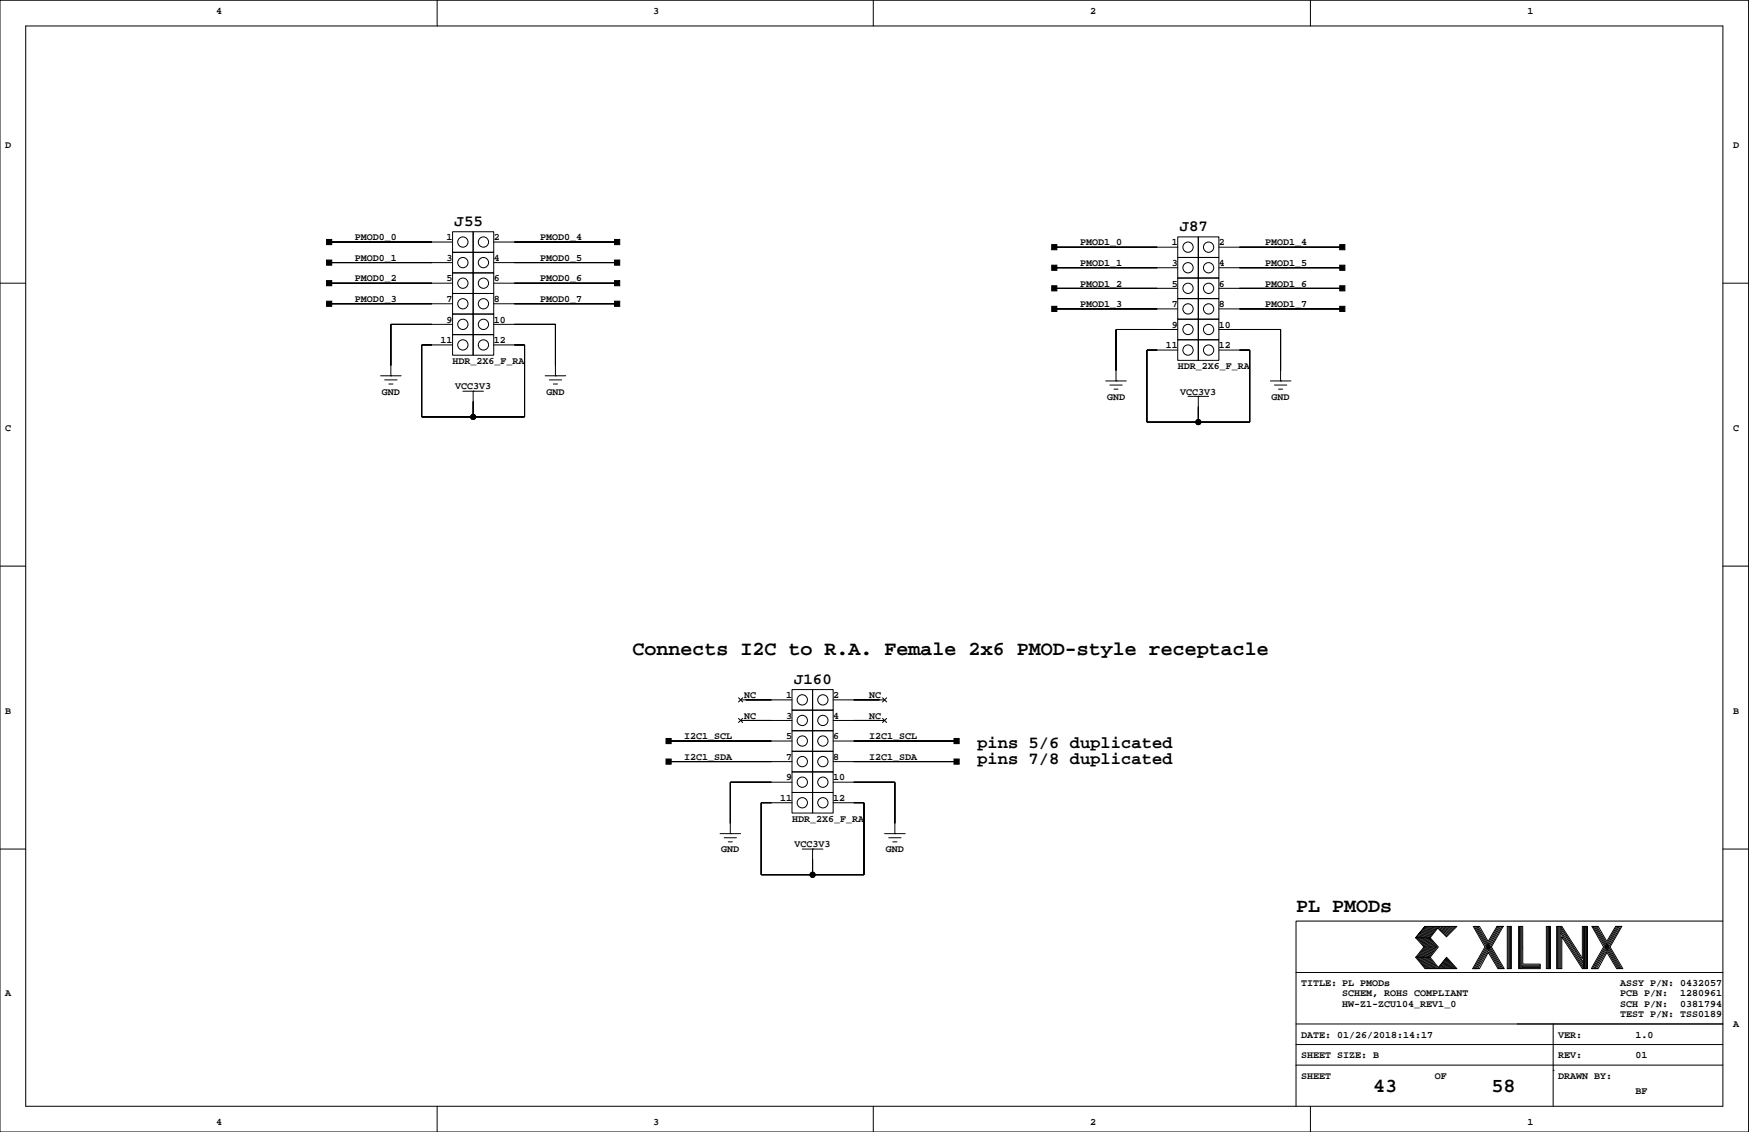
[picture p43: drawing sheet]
<svg xmlns="http://www.w3.org/2000/svg" width="432mm" height="279mm" viewBox="0 0 432 279" stroke-linecap="round" stroke-linejoin="round" font-family="sans-serif">
<defs><g id="words">
<g font-size="4.9">
<text x="156.2" y="161.7">Connects I2C to R.A. Female 2x6 PMOD-style receptacle</text>
<text x="320" y="225.2">PL PMODs</text>
<text x="339" y="269.6">43</text>
<text x="368.2" y="269.6">58</text>
</g>
<g font-size="4.2">
<text x="241.2" y="184.7">pins 5/6 duplicated</text>
<text x="241.2" y="188.5">pins 7/8 duplicated</text>
</g>
<g font-size="3.9">
<text x="112.2" y="55.7">J55</text>
<text x="291.3" y="57">J87</text>
<text x="196" y="168.8">J160</text>
</g>
<g font-size="2.5">
<text x="53.3" y="3.4">4</text>
<text x="161.3" y="3.4">3</text>
<text x="269.2" y="3.4">2</text>
<text x="377.1" y="3.4">1</text>
<text x="1.3" y="36.4">D</text>
<text x="427.9" y="36.4">D</text>
<text x="87.6" y="59.3">PMOD0_0</text>
<text x="110.3" y="59.3">1</text>
<text x="121.9" y="59.3">2</text>
<text x="133.3" y="59.3">PMOD0_4</text>
<text x="87.6" y="64.4">PMOD0_1</text>
<text x="110.3" y="64.4">3</text>
<text x="121.9" y="64.4">4</text>
<text x="133.3" y="64.4">PMOD0_5</text>
<text x="266.6" y="60.6">PMOD1_0</text>
<text x="266.6" y="65.6">PMOD1_1</text>
<text x="289.3" y="65.6">3</text>
<text x="289.3" y="60.6">1</text>
<text x="300.9" y="65.6">4</text>
<text x="300.9" y="60.6">2</text>
<text x="312.3" y="60.6">PMOD1_4</text>
<text x="312.3" y="65.6">PMOD1_5</text>
<text x="87.6" y="69.5">PMOD0_2</text>
<text x="110.3" y="69.5">5</text>
<text x="121.9" y="69.5">6</text>
<text x="133.3" y="69.5">PMOD0_6</text>
<text x="266.6" y="70.7">PMOD1_2</text>
<text x="289.3" y="70.7">5</text>
<text x="300.9" y="70.7">6</text>
<text x="312.3" y="70.7">PMOD1_6</text>
<text x="87.6" y="74.5">PMOD0_3</text>
<text x="110.3" y="74.5">7</text>
<text x="121.9" y="74.5">8</text>
<text x="133.3" y="74.5">PMOD0_7</text>
<text x="266.6" y="75.8">PMOD1_3</text>
<text x="289.3" y="75.8">7</text>
<text x="300.9" y="75.8">8</text>
<text x="312.3" y="75.8">PMOD1_7</text>
<text x="110.3" y="79.6">9</text>
<text x="121.9" y="79.6">10</text>
<text x="289.3" y="80.9">9</text>
<text x="300.9" y="80.9">10</text>
<text x="108.8" y="84.7">11</text>
<text x="111.7" y="89.8">HDR_2X6_F_RA</text>
<text x="121.9" y="84.7">12</text>
<text x="287.8" y="86">11</text>
<text x="300.9" y="86">12</text>
<text x="290.8" y="91">HDR_2X6_F_RA</text>
<text x="94.3" y="97.4">GND</text>
<text x="112.4" y="96.1">VCC3V3</text>
<text x="134.9" y="97.4">GND</text>
<text x="273.3" y="98.7">GND</text>
<text x="291.4" y="97.4">VCC3V3</text>
<text x="313.9" y="98.7">GND</text>
<text x="1.3" y="106.3">C</text>
<text x="427.9" y="106.3">C</text>
<text x="183.7" y="172.3">NC</text>
<text x="194.1" y="172.3">1</text>
<text x="205.7" y="172.3">2</text>
<text x="214.6" y="172.3">NC</text>
<text x="1.3" y="176.1">B</text>
<text x="183.7" y="177.4">NC</text>
<text x="194.1" y="177.4">3</text>
<text x="205.7" y="177.4">4</text>
<text x="214.6" y="177.4">NC</text>
<text x="427.9" y="176.1">B</text>
<text x="168.9" y="182.5">I2C1_SCL</text>
<text x="194.1" y="182.5">5</text>
<text x="205.7" y="182.5">6</text>
<text x="214.6" y="182.5">I2C1_SCL</text>
<text x="168.9" y="187.5">I2C1_SDA</text>
<text x="194.1" y="187.5">7</text>
<text x="205.7" y="187.5">8</text>
<text x="214.6" y="187.5">I2C1_SDA</text>
<text x="192.6" y="197.7">11</text>
<text x="194.1" y="192.6">9</text>
<text x="205.7" y="197.7">12</text>
<text x="205.7" y="192.6">10</text>
<text x="195.5" y="202.8">HDR_2X6_F_RA</text>
<text x="196.2" y="209.1">VCC3V3</text>
<text x="178.1" y="210.4">GND</text>
<text x="218.7" y="210.4">GND</text>
<text x="1.3" y="245.9">A</text>
<text x="321.2" y="243.4">TITLE: PL PMODs</text>
<text x="331.4" y="245.9">SCHEM, ROHS COMPLIANT</text>
<text x="400" y="245.9">PCB P/N:</text>
<text x="400" y="243.4">ASSY P/N: 0432057</text>
<text x="414.8" y="245.9">1280961</text>
<text x="331.4" y="248.5">HW-Z1-ZCU104_REV1_0</text>
<text x="400" y="251">TEST P/N: TSS0189</text>
<text x="400" y="248.5">SCH P/N:</text>
<text x="414.8" y="248.5">0381794</text>
<text x="321.2" y="256.1">DATE: 01/26/2018:14:17</text>
<text x="384.7" y="256.1">VER:</text>
<text x="403.8" y="256.1">1.0</text>
<text x="427.9" y="253.6">A</text>
<text x="321.2" y="261.2">SHEET SIZE: B</text>
<text x="384.7" y="261.2">REV:</text>
<text x="403.8" y="261.2">01</text>
<text x="321.2" y="266.3">SHEET</text>
<text x="354.2" y="266.3">OF</text>
<text x="384.7" y="266.3">DRAWN BY:</text>
<text x="403.8" y="270.1">BF</text>
<text x="53.3" y="277.7">4</text>
<text x="161.3" y="277.7">3</text>
<text x="269.2" y="277.7">2</text>
<text x="377.1" y="277.7">1</text>
</g>
</g></defs>
<g fill="none" stroke="#000" stroke-width=".25">
<path d="M0 .1h431.7v279.3h-431.7zM6.3 6.4h419.1v266.7h-419.1zM107.9 .1v6.3M215.6 .1v6.3M323.5 .1v6.3M81.3 59.7h30.4M111.7 57.2h5.1v5.1h-5.1zM116.8 57.2h5.1v5.1h-5.1zM121.9 59.7h30.5M290.8 58.5h5v5h-5zM295.8 58.5h5.1v5h-5.1zM0 69.9h6.3"/>
<path d="M81.3 69.9h30.4M81.3 64.8h30.4M81.3 75h30.4M111.7 77.5h5.1v5.1h-5.1zM111.7 72.4h5.1v5.1h-5.1zM111.7 67.4h5.1v5h-5.1zM111.7 62.3h5.1v5.1h-5.1zM116.8 77.5h5.1v5.1h-5.1zM116.8 72.4h5.1v5.1h-5.1zM116.8 67.4h5.1v5h-5.1zM116.8 62.3h5.1v5.1h-5.1zM121.9 69.9h30.5"/>
<path d="M121.9 64.8h30.5M121.9 75h30.5M260.3 61h30.5M260.3 66.1h30.5M260.3 71.2h30.5M260.3 76.2h30.5M290.8 78.8h5v5.1h-5zM290.8 73.7h5v5.1h-5zM290.8 68.6h5v5.1h-5zM290.8 63.5h5v5.1h-5zM295.8 78.8h5.1v5.1h-5.1zM295.8 73.7h5.1v5.1h-5.1z"/>
<path d="M295.8 68.6h5.1v5.1h-5.1zM295.8 63.5h5.1v5.1h-5.1zM300.9 61h30.5M300.9 66.1h30.5M300.9 71.2h30.5M300.9 76.2h30.5M425.4 69.9h6.3M94 92.8h5M95 93.8h3M96 94.8h1M96.5 92.8h.1M111.7 82.6h5.1v5.1h-5.1z"/>
<path d="M111.7 80.1h-15.2v12.7M111.7 85.1h-7.6v17.8h25.4v-17.8h-7.6M114.3 96.6h5.1M116.8 82.6h5.1v5.1h-5.1zM116.8 96.6h.1M116.8 96.6v6.3M121.9 80.1h15.2v12.7M134.6 92.8h5.1M135.6 93.8h3.1M136.6 94.8h1M137.1 92.8h.1M273 94h5.1"/>
<path d="M274 95h3.1M275 96.1h1M275.5 94h.1M290.8 83.9h5v5h-5zM290.8 81.3h-15.3v12.7M290.8 86.4h-7.7v17.8h25.4v-17.8h-7.6M293.3 97.8h5.1M295.8 83.9h5.1v5h-5.1zM295.8 97.8h.1M295.8 97.8v6.4M300.9 81.3h15.3v12.7M313.6 94h5.1"/>
<path d="M314.6 95h3.1M315.7 96.1h1M316.2 94h.1M0 139.7h6.3M425.4 139.7h6.3M182.3 177.3l1 1M182.3 172.2l1 1.1M182.8 172.7h12.7M182.8 177.8h12.7M183.3 177.3l-1 1M183.3 172.2l-1 1.1M195.5 175.3h5.1v5.1h-5.1z"/>
<path d="M195.5 170.2h5.1v5.1h-5.1zM200.6 175.3h5.1v5.1h-5.1zM200.6 170.2h5.1v5.1h-5.1zM205.7 172.7h12.7M205.7 177.8h12.7M217.9 172.2l1 1.1M217.9 177.3l1 1M218.9 172.2l-1 1.1M218.9 177.3l-1 1M165.1 182.9h30.4M165.1 188h30.4M195.5 195.6h5.1v5.1h-5.1z"/>
<path d="M195.5 190.5h5.1v5.1h-5.1zM195.5 185.4h5.1v5.1h-5.1zM195.5 180.4h5.1v5h-5.1zM195.5 193.1h-15.2v12.7M195.5 198.1h-7.6v17.8h25.4v-17.8h-7.6M200.6 195.6h5.1v5.1h-5.1zM200.6 190.5h5.1v5.1h-5.1zM200.6 185.4h5.1v5.1h-5.1zM200.6 180.4h5.1v5h-5.1zM205.7 193.1h15.2v12.7M205.7 182.9h30.5M205.7 188h30.5"/>
<path d="M0 209.6h6.3M177.8 205.8h5M178.8 206.8h3M179.8 207.8h1M180.3 205.8h.1M198.1 209.6h5.1M200.6 209.6h.1M200.6 209.6v6.3M218.4 205.8h5.1M219.4 206.8h3.1M220.4 207.8h1M220.9 205.8h.1"/>
<path d="M425.4 209.6h6.3M349.5 236.3h3.6M349.9 231.5l1.9 2.2-2 2.6 2.2 2.8M350.1 236.3l2.2 2.8M350.2 231.5l1.9 2.3-2 2.5M350.4 236.3l2.2 2.8M350.5 231.5l1.9 2.3-2 2.5M350.6 236.3l2.3 2.7M350.8 231.5l1.9 2.3-2 2.5M351 236.3l2.2 2.8M351.1 231.5l1.9 2.3-2 2.5M351.3 236.3l2.2 2.8"/>
<path d="M351.4 231.5l1.9 2.3-2 2.5M351.6 236.3l2.2 2.8M351.7 231.5l1.9 2.2M351.8 228.7l-2.3 2.8 2.3-2.8h7.9l-2.6 2.5-2.1-2.1-1.9 2.4 2 2.2-2 2.6 2 2.5 2-2.5 2.6 2.8h-7.9l-2.3-2.8M351.9 236.3l2.2 2.8M352 231.5l1.9 2.2M352.1 228.7l-2.2 2.7M352.2 236.3l2.2 2.8M352.3 231.5l1.9 2.3-2 2.5M352.4 228.7l-2.2 2.7M352.5 236.3l2.2 2.8M352.6 231.5l1.9 2.2"/>
<path d="M352.7 228.7l-2.2 2.7M352.8 236.3l2.2 2.8M352.8 231.5l2 2.2M353 228.7l-2.2 2.7M353.1 231.5h-3.6l2.1 2.2-2.1 2.6M353.2 228.7l-2.1 2.7M353.6 233.8l-2 2.5M353.6 228.7l-2.2 2.7M353.8 228.7l-2.1 2.7M353.9 233.8l-1.9 2.4M354.1 228.7l-2.1 2.7M354.4 228.7l-2.1 2.7"/>
<path d="M354.5 233.8l-2 2.5M354.7 228.7l-2.1 2.7M354.8 233.8l-2 2.5M355 228.7l-2.1 2.7M355.2 238.8l.2 .3M355.3 238.6l.4 .5M355.4 228.7l-.4 .4M355.4 238.4l.6 .7M355.6 238.3l.7 .8M355.7 238.1l.9 1M355.7 228.7l-.5 .5M355.9 237.9l1 1.2"/>
<path d="M356 237.8l1.2 1.3M356.1 228.7l-.8 .7M356.1 237.6l1.4 1.4M356.3 237.4l1.5 1.7M356.4 237.2l1.6 1.9M356.5 228.7l-1 .9M356.5 237.1l1.8 2M356.7 236.9l1.9 2.2M356.8 236.7l2.1 2.4M356.8 228.7l-1.1 1.1M356.9 236.6l2.3 2.5M357.1 236.5l2.3 2.6"/>
<path d="M357.2 228.7l-1.3 1.2M357.5 228.7l-1.4 1.4M357.8 228.7l-1.6 1.6M358.2 228.7l-1.8 1.7M358.5 228.7l-1.9 1.9M359 228.7l-2.2 2.1M359.3 228.7l-2.3 2.3M364 228.7l6.1 10.4M364.3 228.7l6.1 10.4M364.6 228.7l6.1 10.4M364.9 228.7l6.1 10.4M367.4 232.3l-2.1-3.6h-1.6l2.9 5-3 5.4h1.7l2.1-4 2.4 4h1.6l-3.2-5.4"/>
<path d="M369.6 228.7l-2.2 3.6M369.8 228.7l-5.9 10.4M370.2 228.7l-6 10.4M370.5 228.7l-6 10.4M370.8 228.7l-6 10.4M371.1 228.7h-1.5h1.5l-2.9 5M372.1 228.7h1v10.4h-1zM372.4 228.7v10.4M372.6 228.7v10.4M372.9 228.7v10.4M374.9 228.7h1v9.3h4.3v1.1h-5.3zM375.1 228.7v10.4"/>
<path d="M375.4 228.7v10.4M375.7 228.7v10.4M375.7 238.2h4.5M375.7 238.5h4.5M375.7 238.8h4.5M381.8 228.7h1v10.4h-1zM382 228.7v10.4M382.3 228.7v10.4M382.5 228.7v10.4M384.3 228.7h1.3l5.1 7.8v-7.8h1.2v10.4h-1.2l-5.1-7.9v7.9h-1.3zM384.5 228.7v10.4M384.8 228.7v10.4"/>
<path d="M385.1 228.7v10.4M385.3 228.7v10.4M385.3 230.3l5.6 8.7M385.3 229.8l5.6 8.7M385.3 229.2l5.6 8.7M385.3 228.8l5.6 8.7M390.9 228.7v10.4M391.2 228.7v10.4M391.5 228.7v10.4M391.7 228.6v10.4M393.3 228.7l6.1 10.4M393.6 228.7l6.1 10.4"/>
<path d="M393.9 228.7l6.1 10.4M394.2 228.7l6.1 10.4M396.7 232.3l-2.1-3.6h-1.6l2.9 5-3 5.4M397.5 233.7l3.2 5.4h-1.6l-2.4-4-2.2 4h-1.6M398.9 228.7l-2.2 3.6M399.1 228.7l-6 10.4M399.4 228.7l-5.9 10.4M399.7 228.7l-5.9 10.4M400.1 228.7l-6 10.4M400.4 228.7h-1.5h1.5l-2.9 5M425.4 227.3h-105.4v35.6M320 257.8h105.4"/>
<path d="M320 252.7h105.4M320 240h105.4M383.5 252.7v20.4M107.9 273.1v6.3M215.6 273.1v6.3M320 262.9v10.2M320 262.9h105.4M323.5 273.1v6.3M383.5 264.2h.1"/>
<circle cx="114.3" cy="59.7" r="1.27"/>
<circle cx="119.4" cy="59.7" r="1.27"/>
<circle cx="114.3" cy="64.8" r="1.27"/>
<circle cx="114.3" cy="75" r="1.27"/>
<circle cx="114.3" cy="69.9" r="1.27"/>
<circle cx="119.4" cy="64.8" r="1.27"/>
<circle cx="119.4" cy="75" r="1.27"/>
<circle cx="119.4" cy="69.9" r="1.27"/>
<circle cx="293.3" cy="71.2" r="1.27"/>
<circle cx="293.3" cy="76.2" r="1.27"/>
<circle cx="293.3" cy="66.1" r="1.27"/>
<circle cx="293.3" cy="61" r="1.27"/>
<circle cx="298.4" cy="71.2" r="1.27"/>
<circle cx="298.4" cy="66.1" r="1.27"/>
<circle cx="298.4" cy="61" r="1.27"/>
<circle cx="298.4" cy="76.2" r="1.27"/>
<circle cx="114.3" cy="85.1" r="1.27"/>
<circle cx="114.3" cy="80.1" r="1.27"/>
<circle cx="119.4" cy="85.1" r="1.27"/>
<circle cx="119.4" cy="80.1" r="1.27"/>
<circle cx="293.3" cy="86.4" r="1.27"/>
<circle cx="293.3" cy="81.3" r="1.27"/>
<circle cx="298.4" cy="86.4" r="1.27"/>
<circle cx="298.4" cy="81.3" r="1.27"/>
<circle cx="116.8" cy="102.9" r=".63"/>
<circle cx="295.8" cy="104.2" r=".63"/>
<circle cx="198.1" cy="177.8" r="1.27"/>
<circle cx="198.1" cy="172.7" r="1.27"/>
<circle cx="203.2" cy="177.8" r="1.27"/>
<circle cx="203.2" cy="172.7" r="1.27"/>
<circle cx="198.1" cy="198.1" r="1.27"/>
<circle cx="198.1" cy="193.1" r="1.27"/>
<circle cx="198.1" cy="188" r="1.27"/>
<circle cx="198.1" cy="182.9" r="1.27"/>
<circle cx="203.2" cy="198.1" r="1.27"/>
<circle cx="203.2" cy="193.1" r="1.27"/>
<circle cx="203.2" cy="188" r="1.27"/>
<circle cx="203.2" cy="182.9" r="1.27"/>
<circle cx="200.6" cy="215.9" r=".63"/>
</g>
<g fill="#000" stroke="#000" stroke-width=".25">
<path d="M81.3 59.7h25.4z" fill-rule="evenodd"/>
<path d="M127 59.7h25.4z" fill-rule="evenodd"/>
<path d="M80.6 59.1h1.3v1.3h-1.3z" fill-rule="evenodd"/>
<path d="M80.6 64.2h1.3v1.3h-1.3z" fill-rule="evenodd"/>
<path d="M80.6 69.3h1.3v1.2h-1.3z" fill-rule="evenodd"/>
<path d="M80.6 74.3h1.3v1.3h-1.3z" fill-rule="evenodd"/>
<path d="M81.3 64.8h25.4z" fill-rule="evenodd"/>
<path d="M81.3 69.9h25.4z" fill-rule="evenodd"/>
<path d="M81.3 75h25.4z" fill-rule="evenodd"/>
<path d="M151.7 59.1h1.3v1.3h-1.3z" fill-rule="evenodd"/>
<path d="M151.7 64.2h1.3v1.3h-1.3z" fill-rule="evenodd"/>
<path d="M151.7 69.3h1.3v1.2h-1.3z" fill-rule="evenodd"/>
<path d="M151.7 74.3h1.3v1.3h-1.3z" fill-rule="evenodd"/>
<path d="M127 64.8h25.4z" fill-rule="evenodd"/>
<path d="M127 69.9h25.4z" fill-rule="evenodd"/>
<path d="M127 75h25.4z" fill-rule="evenodd"/>
<path d="M259.7 60.4h1.2v1.2h-1.2z" fill-rule="evenodd"/>
<path d="M259.7 65.5h1.2v1.2h-1.2z" fill-rule="evenodd"/>
<path d="M259.7 70.5h1.2v1.3h-1.2z" fill-rule="evenodd"/>
<path d="M259.7 75.6h1.2v1.3h-1.2z" fill-rule="evenodd"/>
<path d="M260.3 61h25.4z" fill-rule="evenodd"/>
<path d="M260.3 66.1h25.4z" fill-rule="evenodd"/>
<path d="M260.3 71.2h25.4z" fill-rule="evenodd"/>
<path d="M260.3 76.2h25.4z" fill-rule="evenodd"/>
<path d="M330.8 60.4h1.2v1.2h-1.2z" fill-rule="evenodd"/>
<path d="M330.8 65.5h1.2v1.2h-1.2z" fill-rule="evenodd"/>
<path d="M330.8 70.5h1.2v1.3h-1.2z" fill-rule="evenodd"/>
<path d="M330.8 75.6h1.2v1.3h-1.2z" fill-rule="evenodd"/>
<path d="M306 61h25.4z" fill-rule="evenodd"/>
<path d="M306 66.1h25.4z" fill-rule="evenodd"/>
<path d="M306 71.2h25.4z" fill-rule="evenodd"/>
<path d="M306 76.2h25.4z" fill-rule="evenodd"/>
<path d="M96.5 80.1v10.1z" fill-rule="evenodd"/>
<path d="M104.1 85.1v17.8z" fill-rule="evenodd"/>
<path d="M96.5 80.1h10.2z" fill-rule="evenodd"/>
<path d="M104.1 85.1h2.6z" fill-rule="evenodd"/>
<path d="M116.8 99.1v3.8z" fill-rule="evenodd"/>
<path d="M129.5 85.1v17.8z" fill-rule="evenodd"/>
<path d="M127 85.1h2.5z" fill-rule="evenodd"/>
<path d="M127 80.1h10.1z" fill-rule="evenodd"/>
<path d="M137.1 80.1v10.1z" fill-rule="evenodd"/>
<path d="M275.5 81.3v10.2z" fill-rule="evenodd"/>
<path d="M283.1 86.4v17.8z" fill-rule="evenodd"/>
<path d="M275.5 81.3h10.2z" fill-rule="evenodd"/>
<path d="M283.1 86.4h2.6z" fill-rule="evenodd"/>
<path d="M308.5 86.4v17.8z" fill-rule="evenodd"/>
<path d="M306 86.4h2.5z" fill-rule="evenodd"/>
<path d="M306 81.3h10.2z" fill-rule="evenodd"/>
<path d="M316.2 81.3v10.2z" fill-rule="evenodd"/>
<path d="M104.1 102.9h12.7z" fill-rule="evenodd"/>
<path d="M116.8 102.9h12.7z" fill-rule="evenodd"/>
<path d="M283.1 104.2h12.7z" fill-rule="evenodd"/>
<path d="M295.8 100.4v3.8z" fill-rule="evenodd"/>
<path d="M295.8 104.2h12.7z" fill-rule="evenodd"/>
<path d="M184.1 177.8h6.4z" fill-rule="evenodd"/>
<path d="M184.1 172.7h6.4z" fill-rule="evenodd"/>
<path d="M210.8 172.7h6.3z" fill-rule="evenodd"/>
<path d="M210.8 177.8h6.3z" fill-rule="evenodd"/>
<path d="M164.4 187.3h1.3v1.3h-1.3z" fill-rule="evenodd"/>
<path d="M164.4 182.3h1.3v1.2h-1.3z" fill-rule="evenodd"/>
<path d="M180.3 193.1v10.1z" fill-rule="evenodd"/>
<path d="M187.9 198.1v17.8z" fill-rule="evenodd"/>
<path d="M180.3 193.1h10.2z" fill-rule="evenodd"/>
<path d="M187.9 198.1h2.6z" fill-rule="evenodd"/>
<path d="M165.1 188h25.4z" fill-rule="evenodd"/>
<path d="M165.1 182.9h25.4z" fill-rule="evenodd"/>
<path d="M213.3 198.1v17.8z" fill-rule="evenodd"/>
<path d="M210.8 198.1h2.5z" fill-rule="evenodd"/>
<path d="M220.9 193.1v10.1z" fill-rule="evenodd"/>
<path d="M210.8 193.1h10.1z" fill-rule="evenodd"/>
<path d="M235.5 187.3h1.3v1.3h-1.3z" fill-rule="evenodd"/>
<path d="M235.5 182.3h1.3v1.2h-1.3z" fill-rule="evenodd"/>
<path d="M210.8 188h25.4z" fill-rule="evenodd"/>
<path d="M210.8 182.9h25.4z" fill-rule="evenodd"/>
<path d="M187.9 215.9h12.7z" fill-rule="evenodd"/>
<path d="M200.6 212.1v3.8z" fill-rule="evenodd"/>
<path d="M200.6 215.9h12.7z" fill-rule="evenodd"/>
<circle cx="116.8" cy="102.9" r=".63"/>
<circle cx="295.8" cy="104.2" r=".63"/>
<circle cx="200.6" cy="215.9" r=".63"/>
</g>
<use href="#words"/>
</svg>
